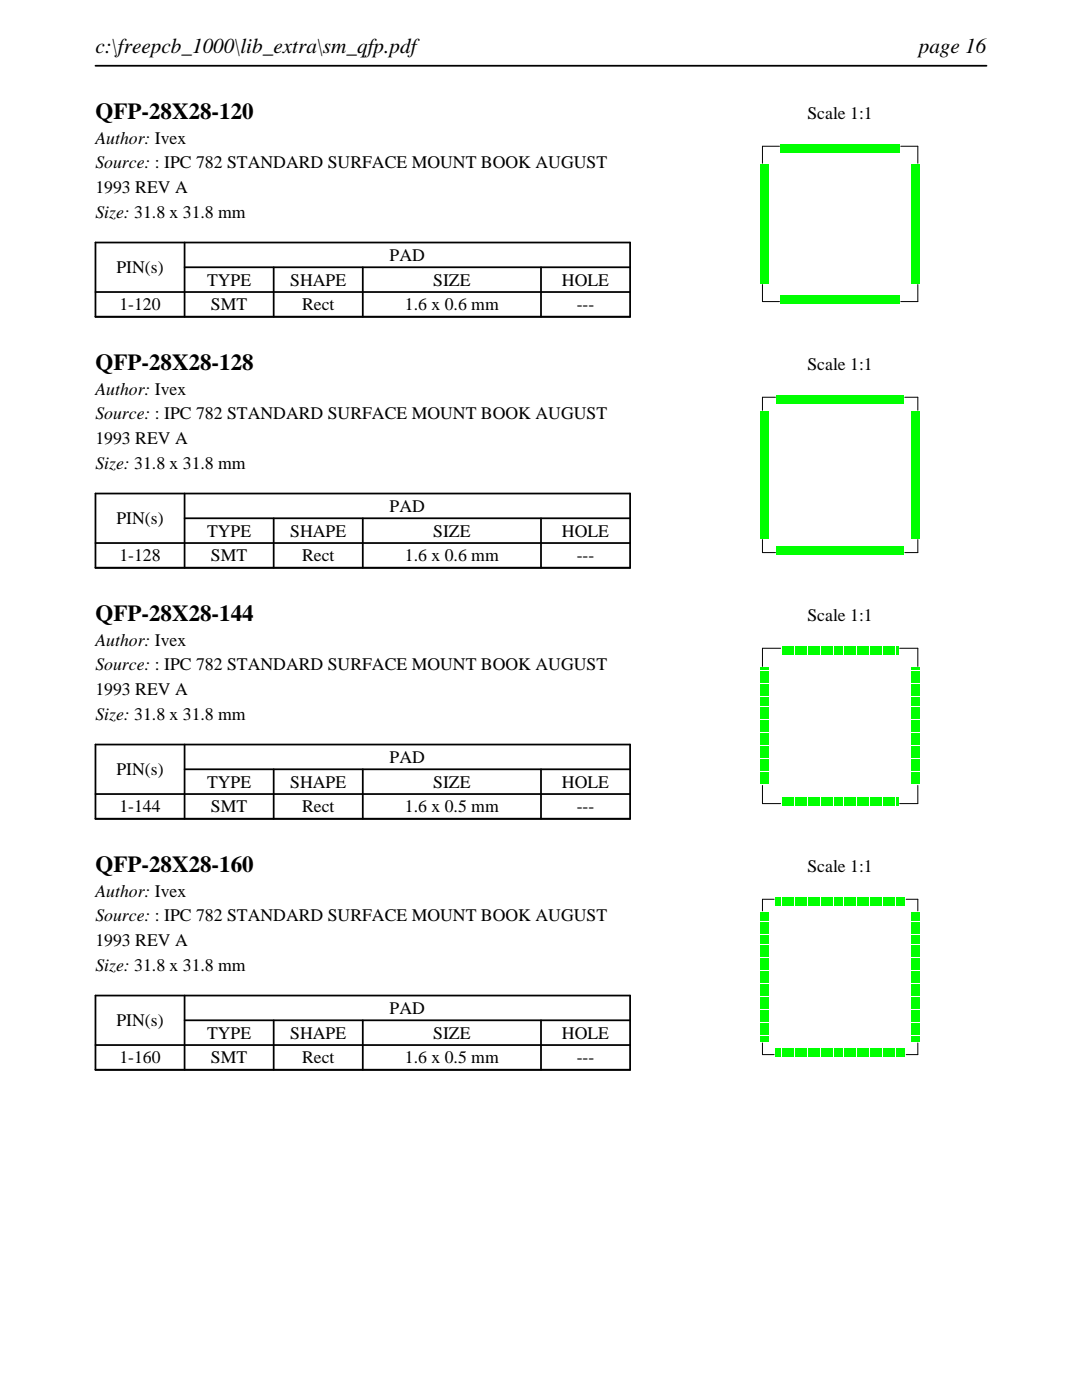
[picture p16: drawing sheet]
<svg xmlns="http://www.w3.org/2000/svg" width="216mm" height="279mm" viewBox="0 0 216 279" stroke-linecap="round" stroke-linejoin="round" font-family="sans-serif">
<defs><g id="words">
<g font-size="4.6">
<text x="19" y="23.7">QFP-28X28-120</text>
<text x="19" y="73.8">QFP-28X28-128</text>
<text x="19" y="123.9">QFP-28X28-144</text>
<text x="19" y="174">QFP-28X28-160</text>
</g>
<g font-size="4.2">
<text x="19" y="10.6">c:\freepcb_1000\lib_extra\sm_qfp.pdf</text>
<text x="183.3" y="10.6">page 16</text>
</g>
<g font-size="3.5">
<text x="161.1" y="23.7">Scale 1:1</text>
<text x="19" y="28.6">Author: Ivex</text>
<text x="19" y="33.6">Source: : IPC 782 STANDARD SURFACE MOUNT BOOK AUGUST</text>
<text x="19" y="38.5">1993 REV A</text>
<text x="19" y="43.5">Size: 31.8 x 31.8 mm</text>
<text x="77.8" y="52.1">PAD</text>
<text x="23.2" y="54.5">PIN(s)</text>
<text x="41.3" y="57">TYPE</text>
<text x="57.9" y="57">SHAPE</text>
<text x="86.4" y="57">SIZE</text>
<text x="112.1" y="57">HOLE</text>
<text x="23.8" y="61.9">1-120</text>
<text x="42.1" y="61.9">SMT</text>
<text x="60.3" y="61.9">Rect</text>
<text x="80.8" y="61.9">1.6 x 0.6 mm</text>
<text x="115.1" y="61.9">---</text>
<text x="161.1" y="73.8">Scale 1:1</text>
<text x="19" y="78.7">Author: Ivex</text>
<text x="19" y="83.7">Source: : IPC 782 STANDARD SURFACE MOUNT BOOK AUGUST</text>
<text x="19" y="88.6">1993 REV A</text>
<text x="19" y="93.6">Size: 31.8 x 31.8 mm</text>
<text x="23.2" y="104.6">PIN(s)</text>
<text x="41.3" y="107.1">TYPE</text>
<text x="57.9" y="107.1">SHAPE</text>
<text x="77.8" y="102.2">PAD</text>
<text x="86.4" y="107.1">SIZE</text>
<text x="112.1" y="107.1">HOLE</text>
<text x="23.8" y="112">1-128</text>
<text x="42.1" y="112">SMT</text>
<text x="60.3" y="112">Rect</text>
<text x="80.8" y="112">1.6 x 0.6 mm</text>
<text x="115.1" y="112">---</text>
<text x="161.1" y="123.9">Scale 1:1</text>
<text x="19" y="128.8">Author: Ivex</text>
<text x="19" y="133.8">Source: : IPC 782 STANDARD SURFACE MOUNT BOOK AUGUST</text>
<text x="19" y="138.7">1993 REV A</text>
<text x="19" y="143.7">Size: 31.8 x 31.8 mm</text>
<text x="23.2" y="154.7">PIN(s)</text>
<text x="77.8" y="152.3">PAD</text>
<text x="41.3" y="157.2">TYPE</text>
<text x="57.9" y="157.2">SHAPE</text>
<text x="86.4" y="157.2">SIZE</text>
<text x="112.1" y="157.2">HOLE</text>
<text x="23.8" y="162.1">1-144</text>
<text x="42.1" y="162.1">SMT</text>
<text x="60.3" y="162.1">Rect</text>
<text x="80.8" y="162.1">1.6 x 0.5 mm</text>
<text x="115.1" y="162.1">---</text>
<text x="161.1" y="174">Scale 1:1</text>
<text x="19" y="178.9">Author: Ivex</text>
<text x="19" y="183.9">Source: : IPC 782 STANDARD SURFACE MOUNT BOOK AUGUST</text>
<text x="19" y="188.8">1993 REV A</text>
<text x="19" y="193.7">Size: 31.8 x 31.8 mm</text>
<text x="77.8" y="202.4">PAD</text>
<text x="23.2" y="204.8">PIN(s)</text>
<text x="41.3" y="207.3">TYPE</text>
<text x="57.9" y="207.3">SHAPE</text>
<text x="86.4" y="207.3">SIZE</text>
<text x="112.1" y="207.3">HOLE</text>
<text x="23.8" y="212.2">1-160</text>
<text x="42.1" y="212.2">SMT</text>
<text x="60.3" y="212.2">Rect</text>
<text x="80.8" y="212.2">1.6 x 0.5 mm</text>
<text x="115.1" y="212.2">---</text>
</g>
</g></defs>
<path d="M19 13.1h177.8M19 48.4h106.7v14.8h-106.7zM19 58.3h106.7M36.8 53.3h88.9M36.8 48.4v14.8M54.6 53.3v9.9M72.4 53.3v9.9M107.9 53.3v9.9" fill="none" stroke="#000" stroke-width=".35"/>
<path d="M152.1 29.2h3.4zM152.1 29.2v3.4zM179.7 29.2h3.4zM183.1 29.2v3.4zM152.1 56.8v3.4zM183.1 56.8v3.4zM152.1 60.2h3.4zM179.7 60.2h3.4z" fill="none" stroke="#000" stroke-width=".2"/>
<g fill="#0f0">
<path d="M155.7 59h.6v1.6h-.6z"/>
<path d="M156.5 59h.6v1.6h-.6z"/>
<path d="M157.3 59h.6v1.6h-.6z"/>
<path d="M158.1 59h.6v1.6h-.6z"/>
<path d="M158.9 59h.6v1.6h-.6z"/>
<path d="M159.7 59h.6v1.6h-.6z"/>
<path d="M160.5 59h.6v1.6h-.6z"/>
<path d="M161.3 59h.6v1.6h-.6z"/>
<path d="M162.1 59h.6v1.6h-.6z"/>
<path d="M162.9 59h.6v1.6h-.6z"/>
<path d="M163.7 59h.6v1.6h-.6z"/>
<path d="M164.5 59h.6v1.6h-.6z"/>
<path d="M165.3 59h.6v1.6h-.6z"/>
<path d="M166.1 59h.6v1.6h-.6z"/>
<path d="M166.9 59h.6v1.6h-.6z"/>
<path d="M167.7 59h.6v1.6h-.6z"/>
<path d="M168.5 59h.6v1.6h-.6z"/>
<path d="M169.3 59h.6v1.6h-.6z"/>
<path d="M170.1 59h.6v1.6h-.6z"/>
<path d="M170.9 59h.6v1.6h-.6z"/>
<path d="M171.7 59h.6v1.6h-.6z"/>
<path d="M172.5 59h.6v1.6h-.6z"/>
<path d="M173.3 59h.6v1.6h-.6z"/>
<path d="M174.1 59h.6v1.6h-.6z"/>
<path d="M174.9 59h.6v1.6h-.6z"/>
<path d="M175.7 59h.6v1.6h-.6z"/>
<path d="M176.5 59h.6v1.6h-.6z"/>
<path d="M177.3 59h.6v1.6h-.6z"/>
<path d="M178.1 59h.6v1.6h-.6z"/>
<path d="M178.9 59h.6v1.6h-.6z"/>
<path d="M181.9 56h1.6v.6h-1.6z"/>
<path d="M181.9 55.2h1.6v.6h-1.6z"/>
<path d="M181.9 54.4h1.6v.6h-1.6z"/>
<path d="M181.9 53.6h1.6v.6h-1.6z"/>
<path d="M181.9 52.8h1.6v.6h-1.6z"/>
<path d="M181.9 52h1.6v.6h-1.6z"/>
<path d="M181.9 51.2h1.6v.6h-1.6z"/>
<path d="M181.9 50.4h1.6v.6h-1.6z"/>
<path d="M181.9 49.6h1.6v.6h-1.6z"/>
<path d="M181.9 48.8h1.6v.6h-1.6z"/>
<path d="M181.9 48h1.6v.6h-1.6z"/>
<path d="M181.9 47.2h1.6v.6h-1.6z"/>
<path d="M181.9 46.4h1.6v.6h-1.6z"/>
<path d="M181.9 45.6h1.6v.6h-1.6z"/>
<path d="M181.9 44.8h1.6v.6h-1.6z"/>
<path d="M181.9 44h1.6v.6h-1.6z"/>
<path d="M181.9 43.2h1.6v.6h-1.6z"/>
<path d="M181.9 42.4h1.6v.6h-1.6z"/>
<path d="M181.9 41.6h1.6v.6h-1.6z"/>
<path d="M181.9 40.8h1.6v.6h-1.6z"/>
<path d="M181.9 40h1.6v.6h-1.6z"/>
<path d="M181.9 39.2h1.6v.6h-1.6z"/>
<path d="M181.9 38.4h1.6v.6h-1.6z"/>
<path d="M181.9 37.6h1.6v.6h-1.6z"/>
<path d="M181.9 36.8h1.6v.6h-1.6z"/>
<path d="M181.9 36h1.6v.6h-1.6z"/>
<path d="M181.9 35.2h1.6v.6h-1.6z"/>
<path d="M181.9 34.4h1.6v.6h-1.6z"/>
<path d="M181.9 33.6h1.6v.6h-1.6z"/>
<path d="M181.9 32.8h1.6v.6h-1.6z"/>
<path d="M178.9 28.8h.6v1.6h-.6z"/>
<path d="M178.1 28.8h.6v1.6h-.6z"/>
<path d="M177.3 28.8h.6v1.6h-.6z"/>
<path d="M176.5 28.8h.6v1.6h-.6z"/>
<path d="M175.7 28.8h.6v1.6h-.6z"/>
<path d="M174.9 28.8h.6v1.6h-.6z"/>
<path d="M174.1 28.8h.6v1.6h-.6z"/>
<path d="M173.3 28.8h.6v1.6h-.6z"/>
<path d="M172.5 28.8h.6v1.6h-.6z"/>
<path d="M171.7 28.8h.6v1.6h-.6z"/>
<path d="M170.9 28.8h.6v1.6h-.6z"/>
<path d="M170.1 28.8h.6v1.6h-.6z"/>
<path d="M169.3 28.8h.6v1.6h-.6z"/>
<path d="M168.5 28.8h.6v1.6h-.6z"/>
<path d="M167.7 28.8h.6v1.6h-.6z"/>
<path d="M166.9 28.8h.6v1.6h-.6z"/>
<path d="M166.1 28.8h.6v1.6h-.6z"/>
<path d="M165.3 28.8h.6v1.6h-.6z"/>
<path d="M164.5 28.8h.6v1.6h-.6z"/>
<path d="M163.7 28.8h.6v1.6h-.6z"/>
<path d="M162.9 28.8h.6v1.6h-.6z"/>
<path d="M162.1 28.8h.6v1.6h-.6z"/>
<path d="M161.3 28.8h.6v1.6h-.6z"/>
<path d="M160.5 28.8h.6v1.6h-.6z"/>
<path d="M159.7 28.8h.6v1.6h-.6z"/>
<path d="M158.9 28.8h.6v1.6h-.6z"/>
<path d="M158.1 28.8h.6v1.6h-.6z"/>
<path d="M157.3 28.8h.6v1.6h-.6z"/>
<path d="M156.5 28.8h.6v1.6h-.6z"/>
<path d="M155.7 28.8h.6v1.6h-.6z"/>
<path d="M151.7 32.8h1.6v.6h-1.6z"/>
<path d="M151.7 33.6h1.6v.6h-1.6z"/>
<path d="M151.7 34.4h1.6v.6h-1.6z"/>
<path d="M151.7 35.2h1.6v.6h-1.6z"/>
<path d="M151.7 36h1.6v.6h-1.6z"/>
<path d="M151.7 36.8h1.6v.6h-1.6z"/>
<path d="M151.7 37.6h1.6v.6h-1.6z"/>
<path d="M151.7 38.4h1.6v.6h-1.6z"/>
<path d="M151.7 39.2h1.6v.6h-1.6z"/>
<path d="M151.7 40h1.6v.6h-1.6z"/>
<path d="M151.7 40.8h1.6v.6h-1.6z"/>
<path d="M151.7 41.6h1.6v.6h-1.6z"/>
<path d="M151.7 42.4h1.6v.6h-1.6z"/>
<path d="M151.7 43.2h1.6v.6h-1.6z"/>
<path d="M151.7 44h1.6v.6h-1.6z"/>
<path d="M151.7 44.8h1.6v.6h-1.6z"/>
<path d="M151.7 45.6h1.6v.6h-1.6z"/>
<path d="M151.7 46.4h1.6v.6h-1.6z"/>
<path d="M151.7 47.2h1.6v.6h-1.6z"/>
<path d="M151.7 48h1.6v.6h-1.6z"/>
<path d="M151.7 48.8h1.6v.6h-1.6z"/>
<path d="M151.7 49.6h1.6v.6h-1.6z"/>
<path d="M151.7 50.4h1.6v.6h-1.6z"/>
<path d="M151.7 51.2h1.6v.6h-1.6z"/>
<path d="M151.7 52h1.6v.6h-1.6z"/>
<path d="M151.7 52.8h1.6v.6h-1.6z"/>
<path d="M151.7 53.6h1.6v.6h-1.6z"/>
<path d="M151.7 54.4h1.6v.6h-1.6z"/>
<path d="M151.7 55.2h1.6v.6h-1.6z"/>
<path d="M151.7 56h1.6v.6h-1.6z"/>
</g>
<path d="M19 98.5h106.7v14.8h-106.7zM36.8 98.5v14.8M19 108.4h106.7M36.8 103.4h88.9M54.6 103.4v9.9M72.4 103.4v9.9M107.9 103.4v9.9" fill="none" stroke="#000" stroke-width=".35"/>
<path d="M152.1 79.3h2.6zM152.1 79.3v2.6zM180.5 79.3h2.6zM183.1 79.3v2.6zM152.1 110.3h2.6zM152.1 107.7v2.6zM180.5 110.3h2.6zM183.1 107.7v2.6z" fill="none" stroke="#000" stroke-width=".2"/>
<g fill="#0f0">
<path d="M154.9 109.1h.6v1.6h-.6z"/>
<path d="M155.7 109.1h.6v1.6h-.6z"/>
<path d="M156.5 109.1h.6v1.6h-.6z"/>
<path d="M157.3 109.1h.6v1.6h-.6z"/>
<path d="M158.1 109.1h.6v1.6h-.6z"/>
<path d="M158.9 109.1h.6v1.6h-.6z"/>
<path d="M159.7 109.1h.6v1.6h-.6z"/>
<path d="M160.5 109.1h.6v1.6h-.6z"/>
<path d="M161.3 109.1h.6v1.6h-.6z"/>
<path d="M162.1 109.1h.6v1.6h-.6z"/>
<path d="M162.9 109.1h.6v1.6h-.6z"/>
<path d="M163.7 109.1h.6v1.6h-.6z"/>
<path d="M164.5 109.1h.6v1.6h-.6z"/>
<path d="M165.3 109.1h.6v1.6h-.6z"/>
<path d="M166.1 109.1h.6v1.6h-.6z"/>
<path d="M166.9 109.1h.6v1.6h-.6z"/>
<path d="M167.7 109.1h.6v1.6h-.6z"/>
<path d="M168.5 109.1h.6v1.6h-.6z"/>
<path d="M169.3 109.1h.6v1.6h-.6z"/>
<path d="M170.1 109.1h.6v1.6h-.6z"/>
<path d="M170.9 109.1h.6v1.6h-.6z"/>
<path d="M171.7 109.1h.6v1.6h-.6z"/>
<path d="M172.5 109.1h.6v1.6h-.6z"/>
<path d="M173.3 109.1h.6v1.6h-.6z"/>
<path d="M174.1 109.1h.6v1.6h-.6z"/>
<path d="M174.9 109.1h.6v1.6h-.6z"/>
<path d="M175.7 109.1h.6v1.6h-.6z"/>
<path d="M176.5 109.1h.6v1.6h-.6z"/>
<path d="M177.3 109.1h.6v1.6h-.6z"/>
<path d="M178.1 109.1h.6v1.6h-.6z"/>
<path d="M178.9 109.1h.6v1.6h-.6z"/>
<path d="M179.7 109.1h.6v1.6h-.6z"/>
<path d="M181.9 106.9h1.6v.6h-1.6z"/>
<path d="M181.9 106.1h1.6v.6h-1.6z"/>
<path d="M181.9 105.3h1.6v.6h-1.6z"/>
<path d="M181.9 104.5h1.6v.6h-1.6z"/>
<path d="M181.9 103.7h1.6v.6h-1.6z"/>
<path d="M181.9 102.9h1.6v.6h-1.6z"/>
<path d="M181.9 102.1h1.6v.6h-1.6z"/>
<path d="M181.9 101.3h1.6v.6h-1.6z"/>
<path d="M181.9 100.5h1.6v.6h-1.6z"/>
<path d="M181.9 99.7h1.6v.6h-1.6z"/>
<path d="M181.9 98.9h1.6v.6h-1.6z"/>
<path d="M181.9 98.1h1.6v.6h-1.6z"/>
<path d="M181.9 97.3h1.6v.6h-1.6z"/>
<path d="M181.9 96.5h1.6v.6h-1.6z"/>
<path d="M181.9 95.7h1.6v.6h-1.6z"/>
<path d="M181.9 94.9h1.6v.6h-1.6z"/>
<path d="M181.9 94.1h1.6v.6h-1.6z"/>
<path d="M181.9 93.3h1.6v.6h-1.6z"/>
<path d="M181.9 92.5h1.6v.6h-1.6z"/>
<path d="M181.9 91.7h1.6v.6h-1.6z"/>
<path d="M181.9 90.9h1.6v.6h-1.6z"/>
<path d="M181.9 90.1h1.6v.6h-1.6z"/>
<path d="M181.9 89.3h1.6v.6h-1.6z"/>
<path d="M181.9 88.5h1.6v.6h-1.6z"/>
<path d="M181.9 87.7h1.6v.6h-1.6z"/>
<path d="M181.9 86.9h1.6v.6h-1.6z"/>
<path d="M181.9 86.1h1.6v.6h-1.6z"/>
<path d="M181.9 85.3h1.6v.6h-1.6z"/>
<path d="M181.9 84.5h1.6v.6h-1.6z"/>
<path d="M181.9 83.7h1.6v.6h-1.6z"/>
<path d="M181.9 82.9h1.6v.6h-1.6z"/>
<path d="M181.9 82.1h1.6v.6h-1.6z"/>
<path d="M179.7 78.9h.6v1.6h-.6z"/>
<path d="M178.9 78.9h.6v1.6h-.6z"/>
<path d="M178.1 78.9h.6v1.6h-.6z"/>
<path d="M177.3 78.9h.6v1.6h-.6z"/>
<path d="M176.5 78.9h.6v1.6h-.6z"/>
<path d="M175.7 78.9h.6v1.6h-.6z"/>
<path d="M174.9 78.9h.6v1.6h-.6z"/>
<path d="M174.1 78.9h.6v1.6h-.6z"/>
<path d="M173.3 78.9h.6v1.6h-.6z"/>
<path d="M172.5 78.9h.6v1.6h-.6z"/>
<path d="M171.7 78.9h.6v1.6h-.6z"/>
<path d="M170.9 78.9h.6v1.6h-.6z"/>
<path d="M170.1 78.9h.6v1.6h-.6z"/>
<path d="M169.3 78.9h.6v1.6h-.6z"/>
<path d="M168.5 78.9h.6v1.6h-.6z"/>
<path d="M167.7 78.9h.6v1.6h-.6z"/>
<path d="M166.9 78.9h.6v1.6h-.6z"/>
<path d="M166.1 78.9h.6v1.6h-.6z"/>
<path d="M165.3 78.9h.6v1.6h-.6z"/>
<path d="M164.5 78.9h.6v1.6h-.6z"/>
<path d="M163.7 78.9h.6v1.6h-.6z"/>
<path d="M162.9 78.9h.6v1.6h-.6z"/>
<path d="M162.1 78.9h.6v1.6h-.6z"/>
<path d="M161.3 78.9h.6v1.6h-.6z"/>
<path d="M160.5 78.9h.6v1.6h-.6z"/>
<path d="M159.7 78.9h.6v1.6h-.6z"/>
<path d="M158.9 78.9h.6v1.6h-.6z"/>
<path d="M158.1 78.9h.6v1.6h-.6z"/>
<path d="M157.3 78.9h.6v1.6h-.6z"/>
<path d="M156.5 78.9h.6v1.6h-.6z"/>
<path d="M155.7 78.9h.6v1.6h-.6z"/>
<path d="M154.9 78.9h.6v1.6h-.6z"/>
<path d="M151.7 82.1h1.6v.6h-1.6z"/>
<path d="M151.7 82.9h1.6v.6h-1.6z"/>
<path d="M151.7 83.7h1.6v.6h-1.6z"/>
<path d="M151.7 84.5h1.6v.6h-1.6z"/>
<path d="M151.7 85.3h1.6v.6h-1.6z"/>
<path d="M151.7 86.1h1.6v.6h-1.6z"/>
<path d="M151.7 86.9h1.6v.6h-1.6z"/>
<path d="M151.7 87.7h1.6v.6h-1.6z"/>
<path d="M151.7 88.5h1.6v.6h-1.6z"/>
<path d="M151.7 89.3h1.6v.6h-1.6z"/>
<path d="M151.7 90.1h1.6v.6h-1.6z"/>
<path d="M151.7 90.9h1.6v.6h-1.6z"/>
<path d="M151.7 91.7h1.6v.6h-1.6z"/>
<path d="M151.7 92.5h1.6v.6h-1.6z"/>
<path d="M151.7 93.3h1.6v.6h-1.6z"/>
<path d="M151.7 94.1h1.6v.6h-1.6z"/>
<path d="M151.7 94.9h1.6v.6h-1.6z"/>
<path d="M151.7 95.7h1.6v.6h-1.6z"/>
<path d="M151.7 96.5h1.6v.6h-1.6z"/>
<path d="M151.7 97.3h1.6v.6h-1.6z"/>
<path d="M151.7 98.1h1.6v.6h-1.6z"/>
<path d="M151.7 98.9h1.6v.6h-1.6z"/>
<path d="M151.7 99.7h1.6v.6h-1.6z"/>
<path d="M151.7 100.5h1.6v.6h-1.6z"/>
<path d="M151.7 101.3h1.6v.6h-1.6z"/>
<path d="M151.7 102.1h1.6v.6h-1.6z"/>
<path d="M151.7 102.9h1.6v.6h-1.6z"/>
<path d="M151.7 103.7h1.6v.6h-1.6z"/>
<path d="M151.7 104.5h1.6v.6h-1.6z"/>
<path d="M151.7 105.3h1.6v.6h-1.6z"/>
<path d="M151.7 106.1h1.6v.6h-1.6z"/>
<path d="M151.7 106.9h1.6v.6h-1.6z"/>
</g>
<path d="M19 148.6h106.7v14.8h-106.7zM19 158.5h106.7M36.8 153.5h88.9M36.8 148.6v14.8M54.6 153.5v9.9M72.4 153.5v9.9M107.9 153.5v9.9" fill="none" stroke="#000" stroke-width=".35"/>
<path d="M152.1 129.4h3.7zM152.1 129.4v3.6zM179.5 129.4h3.6zM183.1 129.4v3.6zM152.1 156.8v3.6zM183.1 156.8v3.6zM152.1 160.4h3.7zM179.5 160.4h3.6z" fill="none" stroke="#000" stroke-width=".2"/>
<g fill="#0f0">
<path d="M156 159.2h.5v1.6h-.5z"/>
<path d="M156.7 159.2h.5v1.6h-.5z"/>
<path d="M157.3 159.2h.5v1.6h-.5z"/>
<path d="M158 159.2h.5v1.6h-.5z"/>
<path d="M158.6 159.2h.5v1.6h-.5z"/>
<path d="M159.3 159.2h.5v1.6h-.5z"/>
<path d="M159.9 159.2h.5v1.6h-.5z"/>
<path d="M160.6 159.2h.5v1.6h-.5z"/>
<path d="M161.2 159.2h.5v1.6h-.5z"/>
<path d="M161.9 159.2h.5v1.6h-.5z"/>
<path d="M162.5 159.2h.5v1.6h-.5z"/>
<path d="M163.2 159.2h.5v1.6h-.5z"/>
<path d="M163.8 159.2h.5v1.6h-.5z"/>
<path d="M164.5 159.2h.5v1.6h-.5z"/>
<path d="M165.1 159.2h.5v1.6h-.5z"/>
<path d="M165.8 159.2h.5v1.6h-.5z"/>
<path d="M166.4 159.2h.5v1.6h-.5z"/>
<path d="M167.1 159.2h.5v1.6h-.5z"/>
<path d="M167.7 159.2h.5v1.6h-.5z"/>
<path d="M168.4 159.2h.5v1.6h-.5z"/>
<path d="M169 159.2h.5v1.6h-.5z"/>
<path d="M169.7 159.2h.5v1.6h-.5z"/>
<path d="M170.3 159.2h.5v1.6h-.5z"/>
<path d="M171 159.2h.5v1.6h-.5z"/>
<path d="M171.6 159.2h.5v1.6h-.5z"/>
<path d="M172.3 159.2h.5v1.6h-.5z"/>
<path d="M172.9 159.2h.5v1.6h-.5z"/>
<path d="M173.6 159.2h.5v1.6h-.5z"/>
<path d="M174.2 159.2h.5v1.6h-.5z"/>
<path d="M174.9 159.2h.5v1.6h-.5z"/>
<path d="M175.5 159.2h.5v1.6h-.5z"/>
<path d="M176.2 159.2h.5v1.6h-.5z"/>
<path d="M176.8 159.2h.5v1.6h-.5z"/>
<path d="M177.5 159.2h.5v1.6h-.5z"/>
<path d="M178.1 159.2h.5v1.6h-.5z"/>
<path d="M178.8 159.2h.5v1.6h-.5z"/>
<path d="M181.9 156h1.6v.5h-1.6z"/>
<path d="M181.9 155.4h1.6v.5h-1.6z"/>
<path d="M181.9 154.7h1.6v.5h-1.6z"/>
<path d="M181.9 154.1h1.6v.5h-1.6z"/>
<path d="M181.9 153.4h1.6v.5h-1.6z"/>
<path d="M181.9 152.8h1.6v.5h-1.6z"/>
<path d="M181.9 152.1h1.6v.5h-1.6z"/>
<path d="M181.9 151.5h1.6v.5h-1.6z"/>
<path d="M181.9 150.8h1.6v.5h-1.6z"/>
<path d="M181.9 150.2h1.6v.5h-1.6z"/>
<path d="M181.9 149.5h1.6v.5h-1.6z"/>
<path d="M181.9 148.9h1.6v.5h-1.6z"/>
<path d="M181.9 148.2h1.6v.5h-1.6z"/>
<path d="M181.9 147.6h1.6v.5h-1.6z"/>
<path d="M181.9 146.9h1.6v.5h-1.6z"/>
<path d="M181.9 146.3h1.6v.5h-1.6z"/>
<path d="M181.9 145.6h1.6v.5h-1.6z"/>
<path d="M181.9 145h1.6v.5h-1.6z"/>
<path d="M181.9 144.3h1.6v.5h-1.6z"/>
<path d="M181.9 143.7h1.6v.5h-1.6z"/>
<path d="M181.9 143h1.6v.5h-1.6z"/>
<path d="M181.9 142.4h1.6v.5h-1.6z"/>
<path d="M181.9 141.7h1.6v.5h-1.6z"/>
<path d="M181.9 141.1h1.6v.5h-1.6z"/>
<path d="M181.9 140.4h1.6v.5h-1.6z"/>
<path d="M181.9 139.8h1.6v.5h-1.6z"/>
<path d="M181.9 139.1h1.6v.5h-1.6z"/>
<path d="M181.9 138.5h1.6v.5h-1.6z"/>
<path d="M181.9 137.8h1.6v.5h-1.6z"/>
<path d="M181.9 137.2h1.6v.5h-1.6z"/>
<path d="M181.9 136.5h1.6v.5h-1.6z"/>
<path d="M181.9 135.9h1.6v.5h-1.6z"/>
<path d="M181.9 135.2h1.6v.5h-1.6z"/>
<path d="M181.9 134.6h1.6v.5h-1.6z"/>
<path d="M181.9 133.9h1.6v.5h-1.6z"/>
<path d="M181.9 133.3h1.6v.5h-1.6z"/>
<path d="M178.8 129h.5v1.6h-.5z"/>
<path d="M178.1 129h.5v1.6h-.5z"/>
<path d="M177.5 129h.5v1.6h-.5z"/>
<path d="M176.8 129h.5v1.6h-.5z"/>
<path d="M176.2 129h.5v1.6h-.5z"/>
<path d="M175.5 129h.5v1.6h-.5z"/>
<path d="M174.9 129h.5v1.6h-.5z"/>
<path d="M174.2 129h.5v1.6h-.5z"/>
<path d="M173.6 129h.5v1.6h-.5z"/>
<path d="M172.9 129h.5v1.6h-.5z"/>
<path d="M172.3 129h.5v1.6h-.5z"/>
<path d="M171.6 129h.5v1.6h-.5z"/>
<path d="M171 129h.5v1.6h-.5z"/>
<path d="M170.3 129h.5v1.6h-.5z"/>
<path d="M169.7 129h.5v1.6h-.5z"/>
<path d="M169 129h.5v1.6h-.5z"/>
<path d="M168.4 129h.5v1.6h-.5z"/>
<path d="M167.7 129h.5v1.6h-.5z"/>
<path d="M167.1 129h.5v1.6h-.5z"/>
<path d="M166.4 129h.5v1.6h-.5z"/>
<path d="M165.8 129h.5v1.6h-.5z"/>
<path d="M165.1 129h.5v1.6h-.5z"/>
<path d="M164.5 129h.5v1.6h-.5z"/>
<path d="M163.8 129h.5v1.6h-.5z"/>
<path d="M163.2 129h.5v1.6h-.5z"/>
<path d="M162.5 129h.5v1.6h-.5z"/>
<path d="M161.9 129h.5v1.6h-.5z"/>
<path d="M161.2 129h.5v1.6h-.5z"/>
<path d="M160.6 129h.5v1.6h-.5z"/>
<path d="M159.9 129h.5v1.6h-.5z"/>
<path d="M159.3 129h.5v1.6h-.5z"/>
<path d="M158.6 129h.5v1.6h-.5z"/>
<path d="M158 129h.5v1.6h-.5z"/>
<path d="M157.3 129h.5v1.6h-.5z"/>
<path d="M156.7 129h.5v1.6h-.5z"/>
<path d="M156 129h.5v1.6h-.5z"/>
<path d="M151.7 133.3h1.6v.5h-1.6z"/>
<path d="M151.7 133.9h1.6v.5h-1.6z"/>
<path d="M151.7 134.6h1.6v.5h-1.6z"/>
<path d="M151.7 135.2h1.6v.5h-1.6z"/>
<path d="M151.7 135.9h1.6v.5h-1.6z"/>
<path d="M151.7 136.5h1.6v.5h-1.6z"/>
<path d="M151.7 137.2h1.6v.5h-1.6z"/>
<path d="M151.7 137.8h1.6v.5h-1.6z"/>
<path d="M151.7 138.5h1.6v.5h-1.6z"/>
<path d="M151.7 139.1h1.6v.5h-1.6z"/>
<path d="M151.7 139.8h1.6v.5h-1.6z"/>
<path d="M151.7 140.4h1.6v.5h-1.6z"/>
<path d="M151.7 141.1h1.6v.5h-1.6z"/>
<path d="M151.7 141.7h1.6v.5h-1.6z"/>
<path d="M151.7 142.4h1.6v.5h-1.6z"/>
<path d="M151.7 143h1.6v.5h-1.6z"/>
<path d="M151.7 143.7h1.6v.5h-1.6z"/>
<path d="M151.7 144.3h1.6v.5h-1.6z"/>
<path d="M151.7 145h1.6v.5h-1.6z"/>
<path d="M151.7 145.6h1.6v.5h-1.6z"/>
<path d="M151.7 146.3h1.6v.5h-1.6z"/>
<path d="M151.7 146.9h1.6v.5h-1.6z"/>
<path d="M151.7 147.6h1.6v.5h-1.6z"/>
<path d="M151.7 148.2h1.6v.5h-1.6z"/>
<path d="M151.7 148.9h1.6v.5h-1.6z"/>
<path d="M151.7 149.5h1.6v.5h-1.6z"/>
<path d="M151.7 150.2h1.6v.5h-1.6z"/>
<path d="M151.7 150.8h1.6v.5h-1.6z"/>
<path d="M151.7 151.5h1.6v.5h-1.6z"/>
<path d="M151.7 152.1h1.6v.5h-1.6z"/>
<path d="M151.7 152.8h1.6v.5h-1.6z"/>
<path d="M151.7 153.4h1.6v.5h-1.6z"/>
<path d="M151.7 154.1h1.6v.5h-1.6z"/>
<path d="M151.7 154.7h1.6v.5h-1.6z"/>
<path d="M151.7 155.4h1.6v.5h-1.6z"/>
<path d="M151.7 156h1.6v.5h-1.6z"/>
</g>
<path d="M19 198.7h106.7v14.8h-106.7zM36.8 198.7v14.8M19 208.6h106.7M36.8 203.6h88.9M54.6 203.6v9.9M72.4 203.6v9.9M107.9 203.6v9.9" fill="none" stroke="#000" stroke-width=".35"/>
<path d="M152.1 179.5h2.4zM152.1 179.5v2.3zM180.8 179.5h2.3zM183.1 179.5v2.3zM152.1 210.5h2.4zM152.1 208.1v2.4zM180.8 210.5h2.3zM183.1 208.1v2.4z" fill="none" stroke="#000" stroke-width=".2"/>
<g fill="#0f0">
<path d="M154.7 209.3h.5v1.6h-.5z"/>
<path d="M155.4 209.3h.5v1.6h-.5z"/>
<path d="M156 209.3h.5v1.6h-.5z"/>
<path d="M156.7 209.3h.5v1.6h-.5z"/>
<path d="M157.3 209.3h.5v1.6h-.5z"/>
<path d="M158 209.3h.5v1.6h-.5z"/>
<path d="M158.6 209.3h.5v1.6h-.5z"/>
<path d="M159.3 209.3h.5v1.6h-.5z"/>
<path d="M159.9 209.3h.5v1.6h-.5z"/>
<path d="M160.6 209.3h.5v1.6h-.5z"/>
<path d="M161.2 209.3h.5v1.6h-.5z"/>
<path d="M161.9 209.3h.5v1.6h-.5z"/>
<path d="M162.5 209.3h.5v1.6h-.5z"/>
<path d="M163.2 209.3h.5v1.6h-.5z"/>
<path d="M163.8 209.3h.5v1.6h-.5z"/>
<path d="M164.5 209.3h.5v1.6h-.5z"/>
<path d="M165.1 209.3h.5v1.6h-.5z"/>
<path d="M165.8 209.3h.5v1.6h-.5z"/>
<path d="M166.4 209.3h.5v1.6h-.5z"/>
<path d="M167.1 209.3h.5v1.6h-.5z"/>
<path d="M167.7 209.3h.5v1.6h-.5z"/>
<path d="M168.4 209.3h.5v1.6h-.5z"/>
<path d="M169 209.3h.5v1.6h-.5z"/>
<path d="M169.7 209.3h.5v1.6h-.5z"/>
<path d="M170.3 209.3h.5v1.6h-.5z"/>
<path d="M171 209.3h.5v1.6h-.5z"/>
<path d="M171.6 209.3h.5v1.6h-.5z"/>
<path d="M172.3 209.3h.5v1.6h-.5z"/>
<path d="M172.9 209.3h.5v1.6h-.5z"/>
<path d="M173.6 209.3h.5v1.6h-.5z"/>
<path d="M174.2 209.3h.5v1.6h-.5z"/>
<path d="M174.9 209.3h.5v1.6h-.5z"/>
<path d="M175.5 209.3h.5v1.6h-.5z"/>
<path d="M176.2 209.3h.5v1.6h-.5z"/>
<path d="M176.8 209.3h.5v1.6h-.5z"/>
<path d="M177.5 209.3h.5v1.6h-.5z"/>
<path d="M178.1 209.3h.5v1.6h-.5z"/>
<path d="M178.8 209.3h.5v1.6h-.5z"/>
<path d="M179.4 209.3h.5v1.6h-.5z"/>
<path d="M180.1 209.3h.5v1.6h-.5z"/>
<path d="M181.9 207.4h1.6v.5h-1.6z"/>
<path d="M181.9 206.7h1.6v.5h-1.6z"/>
<path d="M181.9 206.1h1.6v.5h-1.6z"/>
<path d="M181.9 205.4h1.6v.5h-1.6z"/>
<path d="M181.9 204.8h1.6v.5h-1.6z"/>
<path d="M181.9 204.1h1.6v.5h-1.6z"/>
<path d="M181.9 203.5h1.6v.5h-1.6z"/>
<path d="M181.9 202.8h1.6v.5h-1.6z"/>
<path d="M181.9 202.2h1.6v.5h-1.6z"/>
<path d="M181.9 201.5h1.6v.5h-1.6z"/>
<path d="M181.9 200.9h1.6v.5h-1.6z"/>
<path d="M181.9 200.2h1.6v.5h-1.6z"/>
<path d="M181.9 199.6h1.6v.5h-1.6z"/>
<path d="M181.9 198.9h1.6v.5h-1.6z"/>
<path d="M181.9 198.3h1.6v.5h-1.6z"/>
<path d="M181.9 197.6h1.6v.5h-1.6z"/>
<path d="M181.9 197h1.6v.5h-1.6z"/>
<path d="M181.9 196.3h1.6v.5h-1.6z"/>
<path d="M181.9 195.7h1.6v.5h-1.6z"/>
<path d="M181.9 195h1.6v.5h-1.6z"/>
<path d="M181.9 194.4h1.6v.5h-1.6z"/>
<path d="M181.9 193.7h1.6v.5h-1.6z"/>
<path d="M181.9 193.1h1.6v.5h-1.6z"/>
<path d="M181.9 192.4h1.6v.5h-1.6z"/>
<path d="M181.9 191.8h1.6v.5h-1.6z"/>
<path d="M181.9 191.1h1.6v.5h-1.6z"/>
<path d="M181.9 190.5h1.6v.5h-1.6z"/>
<path d="M181.9 189.8h1.6v.5h-1.6z"/>
<path d="M181.9 189.2h1.6v.5h-1.6z"/>
<path d="M181.9 188.5h1.6v.5h-1.6z"/>
<path d="M181.9 187.9h1.6v.5h-1.6z"/>
<path d="M181.9 187.2h1.6v.5h-1.6z"/>
<path d="M181.9 186.6h1.6v.5h-1.6z"/>
<path d="M181.9 185.9h1.6v.5h-1.6z"/>
<path d="M181.9 185.3h1.6v.5h-1.6z"/>
<path d="M181.9 184.6h1.6v.5h-1.6z"/>
<path d="M181.9 184h1.6v.5h-1.6z"/>
<path d="M181.9 183.3h1.6v.5h-1.6z"/>
<path d="M181.9 182.7h1.6v.5h-1.6z"/>
<path d="M181.9 182h1.6v.5h-1.6z"/>
<path d="M180.1 179.1h.5v1.6h-.5z"/>
<path d="M179.4 179.1h.5v1.6h-.5z"/>
<path d="M178.8 179.1h.5v1.6h-.5z"/>
<path d="M178.1 179.1h.5v1.6h-.5z"/>
<path d="M177.5 179.1h.5v1.6h-.5z"/>
<path d="M176.8 179.1h.5v1.6h-.5z"/>
<path d="M176.2 179.1h.5v1.6h-.5z"/>
<path d="M175.5 179.1h.5v1.6h-.5z"/>
<path d="M174.9 179.1h.5v1.6h-.5z"/>
<path d="M174.2 179.1h.5v1.6h-.5z"/>
<path d="M173.6 179.1h.5v1.6h-.5z"/>
<path d="M172.9 179.1h.5v1.6h-.5z"/>
<path d="M172.3 179.1h.5v1.6h-.5z"/>
<path d="M171.6 179.1h.5v1.6h-.5z"/>
<path d="M171 179.1h.5v1.6h-.5z"/>
<path d="M170.3 179.1h.5v1.6h-.5z"/>
<path d="M169.7 179.1h.5v1.6h-.5z"/>
<path d="M169 179.1h.5v1.6h-.5z"/>
<path d="M168.4 179.1h.5v1.6h-.5z"/>
<path d="M167.7 179.1h.5v1.6h-.5z"/>
<path d="M167.1 179.1h.5v1.6h-.5z"/>
<path d="M166.4 179.1h.5v1.6h-.5z"/>
<path d="M165.8 179.1h.5v1.6h-.5z"/>
<path d="M165.1 179.1h.5v1.6h-.5z"/>
<path d="M164.5 179.1h.5v1.6h-.5z"/>
<path d="M163.8 179.1h.5v1.6h-.5z"/>
<path d="M163.2 179.1h.5v1.6h-.5z"/>
<path d="M162.5 179.1h.5v1.6h-.5z"/>
<path d="M161.9 179.1h.5v1.6h-.5z"/>
<path d="M161.2 179.1h.5v1.6h-.5z"/>
<path d="M160.6 179.1h.5v1.6h-.5z"/>
<path d="M159.9 179.1h.5v1.6h-.5z"/>
<path d="M159.3 179.1h.5v1.6h-.5z"/>
<path d="M158.6 179.1h.5v1.6h-.5z"/>
<path d="M158 179.1h.5v1.6h-.5z"/>
<path d="M157.3 179.1h.5v1.6h-.5z"/>
<path d="M156.7 179.1h.5v1.6h-.5z"/>
<path d="M156 179.1h.5v1.6h-.5z"/>
<path d="M155.4 179.1h.5v1.6h-.5z"/>
<path d="M154.7 179.1h.5v1.6h-.5z"/>
<path d="M151.7 182h1.6v.5h-1.6z"/>
<path d="M151.7 182.7h1.6v.5h-1.6z"/>
<path d="M151.7 183.3h1.6v.5h-1.6z"/>
<path d="M151.7 184h1.6v.5h-1.6z"/>
<path d="M151.7 184.6h1.6v.5h-1.6z"/>
<path d="M151.7 185.3h1.6v.5h-1.6z"/>
<path d="M151.7 185.9h1.6v.5h-1.6z"/>
<path d="M151.7 186.6h1.6v.5h-1.6z"/>
<path d="M151.7 187.2h1.6v.5h-1.6z"/>
<path d="M151.7 187.9h1.6v.5h-1.6z"/>
<path d="M151.7 188.5h1.6v.5h-1.6z"/>
<path d="M151.7 189.2h1.6v.5h-1.6z"/>
<path d="M151.7 189.8h1.6v.5h-1.6z"/>
<path d="M151.7 190.5h1.6v.5h-1.6z"/>
<path d="M151.7 191.1h1.6v.5h-1.6z"/>
<path d="M151.7 191.8h1.6v.5h-1.6z"/>
<path d="M151.7 192.4h1.6v.5h-1.6z"/>
<path d="M151.7 193.1h1.6v.5h-1.6z"/>
<path d="M151.7 193.7h1.6v.5h-1.6z"/>
<path d="M151.7 194.4h1.6v.5h-1.6z"/>
<path d="M151.7 195h1.6v.5h-1.6z"/>
<path d="M151.7 195.7h1.6v.5h-1.6z"/>
<path d="M151.7 196.3h1.6v.5h-1.6z"/>
<path d="M151.7 197h1.6v.5h-1.6z"/>
<path d="M151.7 197.6h1.6v.5h-1.6z"/>
<path d="M151.7 198.3h1.6v.5h-1.6z"/>
<path d="M151.7 198.9h1.6v.5h-1.6z"/>
<path d="M151.7 199.6h1.6v.5h-1.6z"/>
<path d="M151.7 200.2h1.6v.5h-1.6z"/>
<path d="M151.7 200.9h1.6v.5h-1.6z"/>
<path d="M151.7 201.5h1.6v.5h-1.6z"/>
<path d="M151.7 202.2h1.6v.5h-1.6z"/>
<path d="M151.7 202.8h1.6v.5h-1.6z"/>
<path d="M151.7 203.5h1.6v.5h-1.6z"/>
<path d="M151.7 204.1h1.6v.5h-1.6z"/>
<path d="M151.7 204.8h1.6v.5h-1.6z"/>
<path d="M151.7 205.4h1.6v.5h-1.6z"/>
<path d="M151.7 206.1h1.6v.5h-1.6z"/>
<path d="M151.7 206.7h1.6v.5h-1.6z"/>
<path d="M151.7 207.4h1.6v.5h-1.6z"/>
</g>
<use href="#words"/>
</svg>
